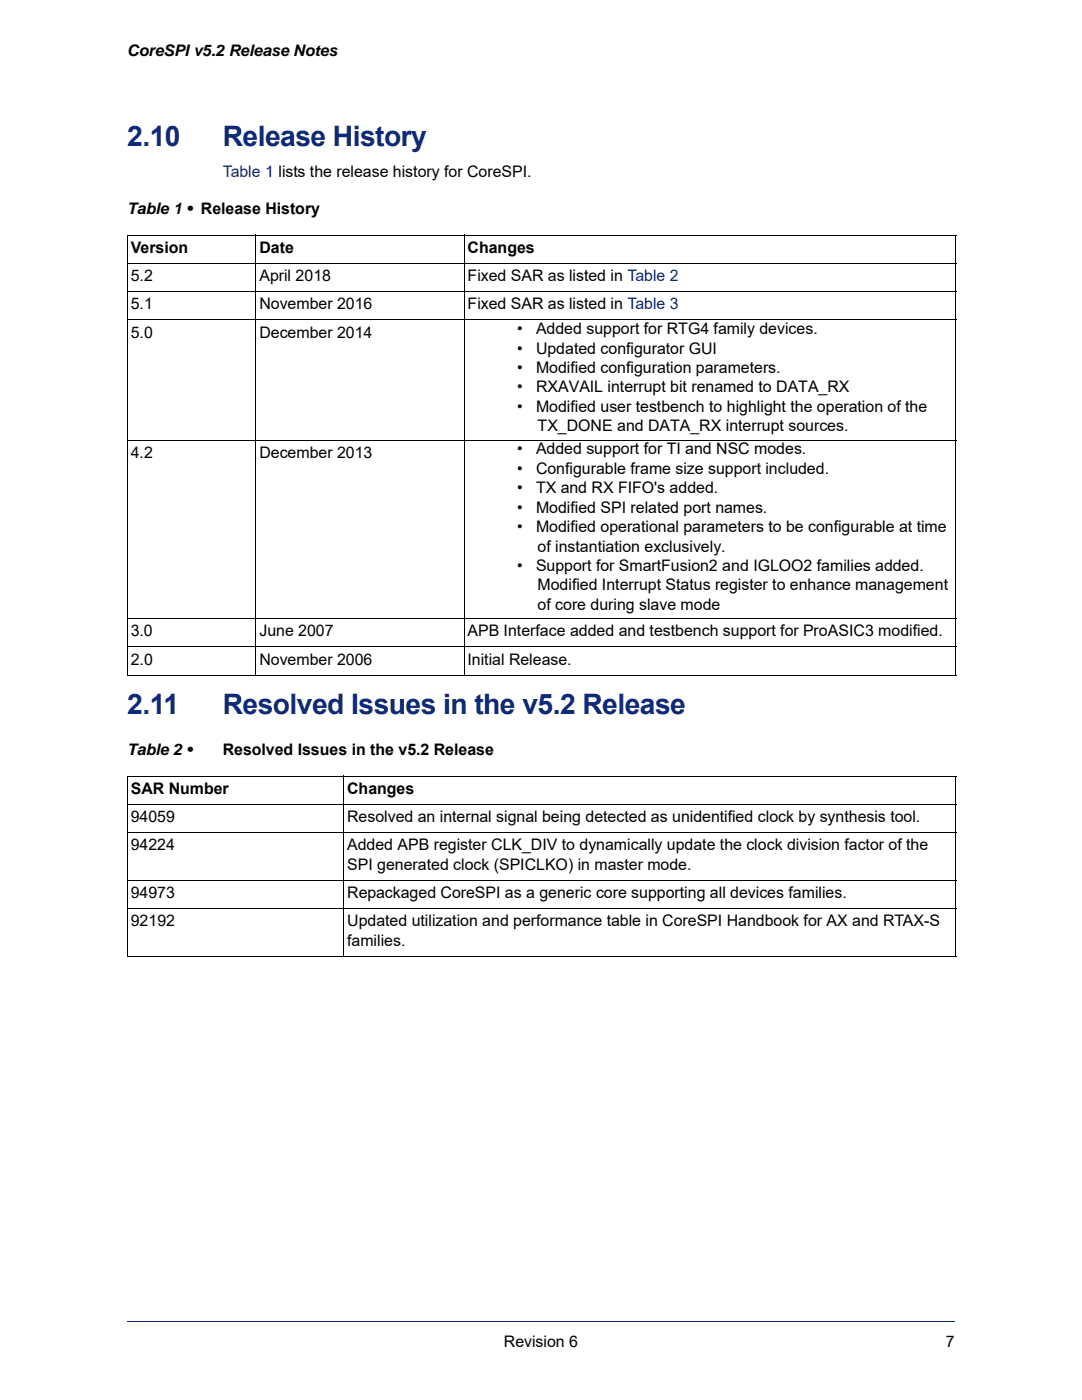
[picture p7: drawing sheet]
<svg xmlns="http://www.w3.org/2000/svg" width="216mm" height="279mm" viewBox="0 0 216 279" stroke-linecap="round" stroke-linejoin="round" font-family="sans-serif">
<defs><g id="words">
<g font-size="5.6" fill="#0d2b7c">
<text x="25.4" y="29.2">2.10</text>
<text x="44.5" y="29.2">Release History</text>
<text x="25.4" y="142.4">2.11</text>
<text x="44.5" y="142.4">Resolved Issues in the v5.2 Release</text>
</g>
<g font-size="3.2">
<text x="25.4" y="11.3">CoreSPI v5.2 Release Notes</text>
<text x="25.4" y="42.7">Table 1 • Release History</text>
<text x="26.1" y="50.4">Version</text>
<text x="51.8" y="50.4">Date</text>
<text x="93.3" y="50.4">Changes</text>
<text x="26.1" y="56.1">5.2</text>
<text x="51.8" y="56.1">April 2018</text>
<text x="93.3" y="56.1">Fixed SAR as listed in Table 2</text>
<text x="26.1" y="61.7">5.1</text>
<text x="51.8" y="61.7">November 2016</text>
<text x="93.3" y="61.7">Fixed SAR as listed in Table 3</text>
<text x="26.1" y="67.4">5.0</text>
<text x="51.8" y="67.4">December 2014</text>
<text x="103.2" y="66.7">•</text>
<text x="103.2" y="70.5">•</text>
<text x="107" y="70.5">Updated configurator GUI</text>
<text x="107" y="66.7">Added support for RTG4 family devices.</text>
<text x="103.2" y="74.4">•</text>
<text x="107" y="74.4">Modified configuration parameters.</text>
<text x="103.2" y="78.3">•</text>
<text x="103.2" y="82.2">•</text>
<text x="107" y="82.2">Modified user testbench to highlight the operation of the</text>
<text x="107" y="78.3">RXAVAIL interrupt bit renamed to DATA_RX</text>
<text x="107.3" y="86.1">TX_DONE and DATA_RX interrupt sources.</text>
<text x="26.1" y="91.4">4.2</text>
<text x="51.8" y="91.4">December 2013</text>
<text x="103.2" y="90.7">•</text>
<text x="103.2" y="94.6">•</text>
<text x="107" y="90.7">Added support for TI and NSC modes.</text>
<text x="107" y="94.6">Configurable frame size support included.</text>
<text x="103.2" y="98.4">•</text>
<text x="107" y="98.4">TX and RX FIFO's added.</text>
<text x="103.2" y="102.3">•</text>
<text x="103.2" y="106.2">•</text>
<text x="107" y="106.2">Modified operational parameters to be configurable at time</text>
<text x="107" y="102.3">Modified SPI related port names.</text>
<text x="103.2" y="113.9">•</text>
<text x="107" y="113.9">Support for SmartFusion2 and IGLOO2 families added.</text>
<text x="107.3" y="110.1">of instantiation exclusively.</text>
<text x="107.3" y="117.8">Modified Interrupt Status register to enhance management</text>
<text x="107.3" y="121.7">of core during slave mode</text>
<text x="26.1" y="127">3.0</text>
<text x="51.8" y="127">June 2007</text>
<text x="93.3" y="127">APB Interface added and testbench support for ProASIC3 modified.</text>
<text x="26.1" y="132.7">2.0</text>
<text x="51.8" y="132.7">November 2006</text>
<text x="93.3" y="132.7">Initial Release.</text>
<text x="25.4" y="150.6">Table 2 •</text>
<text x="44.4" y="150.6">Resolved Issues in the v5.2 Release</text>
<text x="26.1" y="158.4">SAR Number</text>
<text x="69.3" y="158.4">Changes</text>
<text x="26.1" y="164">94059</text>
<text x="69.3" y="164">Resolved an internal signal being detected as unidentified clock by synthesis tool.</text>
<text x="26.1" y="169.7">94224</text>
<text x="69.3" y="173.6">SPI generated clock (SPICLKO) in master mode.</text>
<text x="69.3" y="169.7">Added APB register CLK_DIV to dynamically update the clock division factor of the</text>
<text x="26.1" y="179.2">94973</text>
<text x="69.3" y="179.2">Repackaged CoreSPI as a generic core supporting all devices families.</text>
<text x="26.1" y="184.8">92192</text>
<text x="69.3" y="184.8">Updated utilization and performance table in CoreSPI Handbook for AX and RTAX-S</text>
<text x="69.3" y="188.7">families.</text>
<text x="100.5" y="268.8">Revision 6</text>
<text x="188.7" y="268.8">7</text>
</g>
<text font-size="3.2" fill="#0d2b7c" x="44.4" y="35.3">Table 1 lists the release history for CoreSPI.</text>
</g></defs>
<path d="M25.4 263.8h165.1" fill="none" stroke="#0d2b7c" stroke-width=".2"/>
<path d="M152.4 9.1h38.3v9.5h-38.3z" fill="#fff"/>
<g fill="none" stroke="#000" stroke-width=".2">
<path d="M25.3 46.9h165.5M25.3 52.6h165.5M25.3 58.2h165.5M25.4 47v87.7M51.1 46.8v88.1M92.6 46.8v88.1M190.8 47v87.7M25.3 63.9h165.5M25.3 87.8h165.5M25.3 123.5h165.5M25.3 129.1h165.5M25.3 134.8h165.5"/>
<path d="M25.3 154.9h165.5M25.4 155v35.8M68.6 154.8v36.1M190.7 155v35.8M25.3 160.5h165.5M25.3 166.2h165.5M25.3 175.7h165.5M25.3 181.3h165.5M25.3 190.9h165.5"/>
</g>
<use href="#words"/>
</svg>
